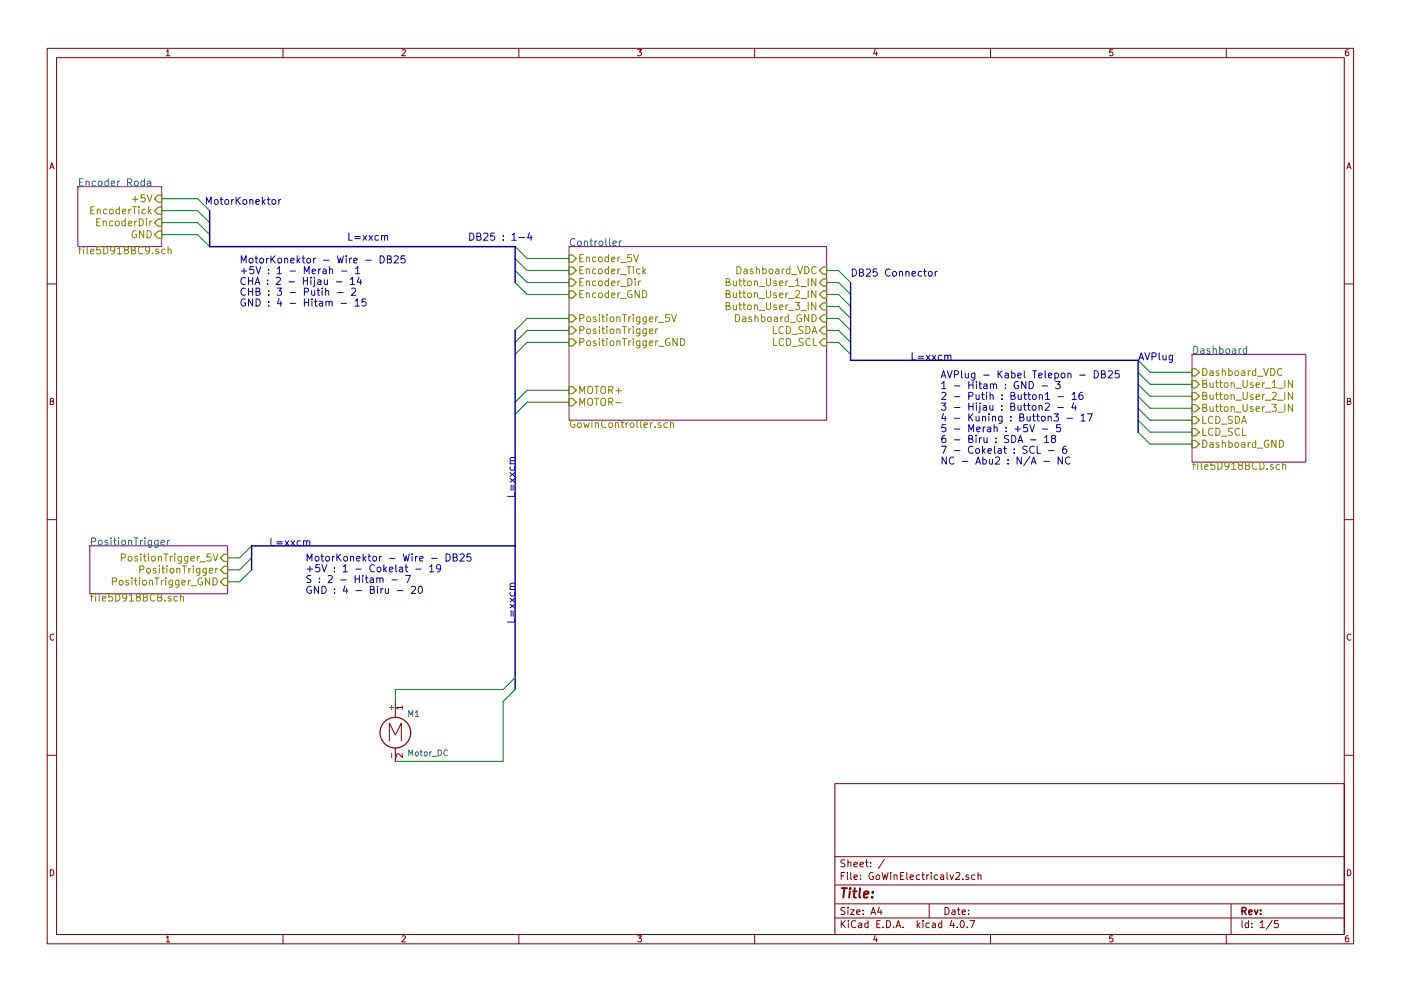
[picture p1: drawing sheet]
<svg xmlns="http://www.w3.org/2000/svg" width="297mm" height="210mm" viewBox="0 0 297 210" stroke-linecap="round" stroke-linejoin="round" font-family="sans-serif">
<g fill="none" stroke="#840000" stroke-width=".21">
<path d="M10 10.3h277v189.9h-277zM12 12.2h273v186.1h-273zM35.3 10.9l.3-.4v1.3M35.3 11.8h.7M60 10.3v1.9M85.2 10.6l.5-.1 .3 .4-.8 .9h.8M110 10.3v1.9M135.2 10.5h.8l-.4 .5 .3 .1 .1 .2-.1 .4-.2 .1-.5-.1M160 10.3v1.9M185.5 10.5l-.3 .9h.8M185.9 11v.8M210 10.3v1.9"/>
<path d="M235.9 10.5h-.6v.6h.6l.1 .5-.3 .2-.4-.1M260 10.3v1.9M285.9 10.5l-.4 .1-.2 .2-.1 .8 .3 .2 .4-.1 .1-.4-.1-.2-.4-.1-.3 .3M10.6 35.8l.4-1.3 .4 1.3M10.7 35.5h.6M285.6 35.8l.4-1.3 .4 1.3M285.7 35.5h.6M10 60.2h2M285 60.2h2M10.7 85.1h.5l.1-.5-.6-.1v1.3h.5l.2-.4-.3-.3M285.7 85.1h.5l.1-.5-.6-.1v1.3h.5l.2-.4-.3-.3M10 110.3h2"/>
<path d="M285 110.3h2M11.4 134.6a.58 .58 0 0 0-.8 .6 .58 .58 0 0 0 .8 .5M286.4 134.6a.58 .58 0 0 0-.8 .6 .58 .58 0 0 0 .8 .5M82.5 157.2v-3.8l1.3 2.6 1.3-2.6v3.8M83.8 148.8v3.4M83.8 158.7v2.8M85.3 150.1h-1.3l.4 .4M85.3 159.9v.8l-.9-.8-.4 .2 .1 .5M85.3 149.8v.7M10 160.2h2M177 166.3h108v32h-108zM285 160.2h2"/>
<path d="M10.7 184.5a.65 .65 0 0 1 .7 .7 .65 .65 0 0 1-.7 .6zM35.3 198.9l.3-.4v1.3M35.3 199.8h.7M60 198.3v1.9M85.2 198.6l.5-.1 .3 .4-.8 .9h.8M110 198.3v1.9M135.2 198.5h.8l-.4 .5 .3 .1 .1 .2-.1 .4-.2 .1-.5-.1M160 198.3v1.9M177 194.8h108M177 191.8h108M177 187.8h108M177 181.8h108"/>
<path d="M178.4 195.3v1.5M178.4 185.8h.5M178.6 196l.6 .8M179.1 185.1h-.7v1.5M179.1 192.6l-.5-.1-.3 .3 .1 .3 .7 .4v.4l-.2 .1-.6-.1M179.1 182.5l-.5-.1-.3 .3 .1 .3 .7 .4v.4l-.2 .1-.6-.1M179.2 195.3l-.8 .9M179.7 185.1v.2M179.7 185.6v1M179.8 192.5v.2M179.8 183.1l.2-.2 .4 .1v.9M179.8 182.4v1.5"/>
<path d="M179.8 193v1M179.9 195.3v.2M179.9 195.8v1M180.3 193h.8l-.8 1h.8M180.4 185.1v1.3l.2 .2M181.1 183.4l.7-.1-.1-.3-.4-.1-.2 .2v.7h.6M181.1 186.1l.7-.1-.1-.3-.4-.1-.2 .2 .1 .7h.5M181.4 195.5a.71 .71 0 0 0-1 .5 .71 .71 0 0 0 .8 .8l.2-.1M181.6 193.5l.7-.1v-.3l-.4-.1-.3 .2 .1 .7h.6M182.1 195.9h.6v.9M182.3 183.4l.8-.1-.1-.3-.4-.1-.3 .2 .1 .7h.6M182.4 186.5v.1"/>
<path d="M182.4 185.7v.1M182.7 196.2l-.7 .3 .2 .3 .5-.1M183 193.9v.1M183 193.1v.1M183.5 182.9h.6M183.7 182.4v1.3l.4 .2M184 195.9l-.4-.1-.3 .3 .1 .6 .2 .1 .4-.1M184 195.3v1.5M184.6 183.8v.1M184.6 183v.1M184.7 194l.4-1.5 .5 1.5M184.8 193.6h.7"/>
<path d="M185.1 185.2a.69 .69 0 0 0-.9 .7 .69 .69 0 0 0 1 .6v-.5h-.3M185.5 198.5l-.3 .9h.8M185.8 185.7l.2-.1 .4 .1 .1 .6-.1 .2-.4 .1-.2-.1zM185.9 199v.8M185.9 196h.5M186.4 192.5l-.3 1h.9M186.6 195.3h-.7v1.5h.7M186.8 193v1M187 185.1l.4 1.5 .3-1.1 .2 1.1 .4-1.5M187.2 196.7v.1M187.5 182.3l-1.3 2M188 195.3a.76 .76 0 0 1 .8 .8 .76 .76 0 0 1-.8 .7z"/>
<path d="M188.8 185.1v.2M188.8 185.6v1M189.5 196.7v.1M189.6 185.7l.2-.1 .3 .1 .1 .9M189.6 185.6v1M190 196.8l.4-1.5 .6 1.5M190.1 196.4h.7M190.9 185.8h.5M191.5 196.7v.1M191.6 185.1h-.7v1.5h.7M192.3 185.1v1.3l.2 .2M193 186.1l.7-.1-.1-.3-.4-.1-.2 .2v.7h.6"/>
<path d="M194.5 195.3v1.5M194.6 196.3l.4 .5M195 185.7l-.5-.1-.2 .3v.6l.2 .1 .5-.1M195 195.8l-.5 .6M195.4 185.6h.6M195.6 185.1v1.3l.4 .2M195.7 195.3v.2M195.7 195.8v1M196.5 185.6v1M196.9 185.6l-.4 .3M197 191.8v3M197 195.9l-.4-.1-.3 .3 .1 .6 .2 .1 .4-.1"/>
<path d="M197.4 185.1v.2M197.4 185.6v1M197.7 195.9h.6v.9M198.3 196.2l-.7 .3 .2 .3 .5-.1M198.8 185.7l-.5-.1-.2 .3v.6l.2 .1 .5-.1M199.4 185.7h.6l.1 .9M199.7 195.9l-.5-.1-.2 .3v.6l.2 .1 .5-.1M199.7 195.3v1.5M200.1 186l-.7 .3 .2 .3 .5-.1M200.4 192.5a.76 .76 0 0 1 .8 .8 .76 .76 0 0 1-.8 .7zM200.8 185.1v1.3l.2 .2M201.4 185.6l.4 1 .4-1"/>
<path d="M201.8 195.2l-.4 1.1h1M201.9 193.1h.5l.1 .9M202.2 195.8v1M202.5 193.4l-.7 .3 .2 .3 .5-.1M202.6 185.3l.6-.2 .3 .4-.9 1.1h.9M202.9 196.7v.1M203 193h.6M203.2 192.5v1.3l.4 .2M203.8 195.4l.1-.1a.8 .8 0 0 1 .6 .8 .8 .8 0 0 1-.6 .7 .97 .97 0 0 1-.1-1.4zM204 193.5l.7-.1-.1-.3-.4-.1-.2 .2 .1 .7h.5M204.1 186.5v.1M205.1 196.7v.1"/>
<path d="M205.4 193.9v.1M205.4 193.1v.1M205.4 185.7l-.4-.1-.2 .2 .1 .2 .5 .2v.3h-.6M205.6 195.3h1.1l-.7 1.5M206.7 185.7l-.4-.1-.3 .3 .1 .6 .2 .1 .4-.1M207.4 185.7l.2-.1 .3 .1 .1 .9M207.4 185.1v1.5M210 198.3v1.9M235.9 198.5h-.6v.7l.6-.1 .1 .5-.3 .2-.4-.1M260 198.3v1.9M261 191.8v6.5M263.3 195.3v1.5"/>
<path d="M264.7 195.9l-.4-.1-.3 .3 .1 .6 .2 .1 .4-.1M264.7 195.3v1.5M265.4 196.7v.1M265.4 195.9v.1M267.2 195.8l.4-.5v1.5M267.2 196.8h.8M269.7 195.2l-1.2 2M271 195.3h-.7l-.1 .7h.7l.1 .2v.5l-.2 .1-.6-.1M285.7 184.5a.65 .65 0 0 1 .7 .7 .65 .65 0 0 1-.7 .6zM285.9 198.5l-.4 .1-.2 .3-.1 .7 .3 .2 .4-.1 .1-.4-.1-.2-.4-.1-.3 .3"/>
</g>
<path d="M263.3 193.3l.8-.1 .1-.2-.1-.3-.2-.2h-.6v1.5M263.7 193.3l.5 .7M264.8 193.5l.7-.1-.1-.3-.4-.1-.2 .2v.7h.6M266 193l.3 1 .4-1M267.3 193.9v.1M267.3 193.1v.1" fill="none" stroke="#840000" stroke-width=".3"/>
<path d="M178.5 188.4h1.1M179 188.4l-.2 2M180.2 189.1l-.2 1.3M180.3 188.4l-.1 .2 .2-.1-.1-.1-.1 .2M180.9 189.1h.7M181.2 188.4l-.2 1.8 .1 .1 .4 .1M182.4 188.4l-.2 1.8 .2 .2M183.2 189.8l.9-.2v-.4l-.6-.1-.3 .3v.9h.7M184.9 190.3v.1M185.1 189.2l-.1 .2-.1-.1 .2-.1-.1 .2" fill="none" stroke="#840000" stroke-width=".41"/>
<path d="M16.5 39.6h17.8v12.7h-17.8zM120.6 52.3h54.7v36.8h-54.7zM252.7 75.2h24.2v22.8h-24.2zM19 115.8h29.3v10.2h-29.3z" fill="none" stroke="#840084" stroke-width=".21"/>
<g fill="none" stroke="#008484" stroke-width=".21">
<path d="M16.9 38.7h.5M17.6 37.9h-.7v1.5h.7M18.2 38.6l.1-.1a.36 .36 0 0 1 .6 .2v.7M18.2 38.4v1M20.3 38.5l-.5-.1-.3 .3 .2 .7h.6M21 38.5l.3-.1 .3 .3v.5l-.3 .2-.5-.2zM22.9 38.5l-.4-.1-.3 .3 .2 .7h.5M22.9 37.9v1.5M23.6 38.9l.7-.1-.1-.3-.4-.1-.2 .3v.7h.6M24.9 38.4v1M25.4 38.4l-.5 .3M27.1 38.7h.7l.1-.3v-.3l-.3-.2h-.5v1.5"/>
<path d="M27.4 38.7l.5 .7M28.7 38.5l.3-.1 .3 .3v.5l-.3 .2-.5-.2zM30.6 38.5l-.4-.1-.3 .3 .1 .7h.6M30.6 37.9v1.5M31.3 38.5h.6l.1 .9M32 38.8l-.7 .1a.3 .3 0 0 0 .2 .5h.5M121.9 50.8a.72 .72 0 0 0-1 .5 .72 .72 0 0 0 .7 .8l.3-.1M122.5 51.3l.3-.2 .4 .2 .1 .6-.2 .2h-.3l-.3-.1zM123.9 51.3l.1-.1a.36 .36 0 0 1 .6 .2v.7M123.9 51.1v1M125.1 51.1h.6M125.3 50.6v1.3l.4 .2"/>
<path d="M126.1 51.1v1M126.6 51.1l-.5 .3M127.1 51.3l.2-.2 .4 .2 .1 .6-.1 .2h-.4l-.2-.1zM128.4 50.6v1.3l.3 .2M129.2 50.6v1.3l.3 .2M129.9 51.6l.8-.1-.1-.3-.4-.1-.3 .3 .1 .7h.6M131.3 51.1v1M131.7 51.1l-.4 .3M253.1 73.5a.77 .77 0 0 1 .9 .7 .77 .77 0 0 1-.9 .8zM254.6 74.1h.6l.1 .9M255.3 74.3l-.7 .2a.3 .3 0 0 0 .2 .5l.5-.1M256.5 74.1l-.4-.1-.2 .2 .1 .2 .5 .2v.3h-.6"/>
<path d="M257.2 74.1h.1a.36 .36 0 0 1 .6 .1v.8M257.2 73.5v1.5M258.6 74.1l.4-.1 .3 .3-.1 .6h-.6M258.6 73.5v1.5M260 74.1l.2-.1 .4 .1 .1 .6-.1 .2-.4 .1-.2-.2zM261.3 74.1h.6l.1 .9M262 74.3l-.7 .2a.3 .3 0 0 0 .2 .5l.5-.1M262.7 74v1M263.1 74l-.4 .3M264.3 74.1l-.4-.1-.3 .3 .1 .6h.6M264.3 73.5v1.5M19.4 114.9h.7l.2-.3-.1-.3-.2-.2h-.6v1.5"/>
<path d="M20.9 114.8l.3-.2 .4 .2 .1 .6-.2 .2h-.3l-.3-.1zM22.8 114.7l-.3-.1-.3 .3 .1 .2 .5 .1v.4h-.6M23.5 114.1v.2M23.5 114.6v1M24.1 114.6h.6M24.3 114.1v1.3l.4 .2M25.1 114.1v.2M25.1 114.6v1M25.9 114.8l.2-.2 .4 .2 .1 .6-.1 .2h-.4l-.2-.1zM27.3 114.8v-.1a.36 .36 0 0 1 .6 .2v.7M27.3 114.6v1M28.4 114.1h.9"/>
<path d="M28.9 114.1v1.5M29.8 114.6v1M30.2 114.6l-.4 .3M30.7 114.1v.2M30.7 114.6v1M32.1 114.6v1.3l-.2 .2h-.4M32.1 114.7l-.4-.1-.3 .3 .1 .7h.6M33.5 114.6v1.3l-.3 .2h-.4M33.5 114.7l-.4-.1-.3 .3 .1 .7h.6M34.1 115.1l.8-.1-.1-.3-.4-.1-.3 .3 .1 .7h.6M35.5 114.6v1M35.9 114.6l-.4 .3"/>
<path d="M82.5 150.1h1M83 149.6v1M83 159.8v1M86.7 152v-1.2l.4 .9 .4-.9v1.2M88.1 151.1l.3-.3v1.2M88.1 152h.7M88.1 159.6l.2-.1 .3 .1 .1 .5-.1 .2-.3 .1-.2-.2zM89.1 159.5h.5M89.3 159.1v1.1l.3 .2M90 159.6l.2-.1 .3 .1 .1 .5-.1 .2-.3 .1-.2-.2zM91.1 159.5v.9M91.5 159.5l-.4 .3"/>
<path d="M92.9 159.1a.64 .64 0 0 1 .7 .6 .64 .64 0 0 1-.7 .7zM94.9 159.2a.56 .56 0 0 0-.8 .5 .56 .56 0 0 0 .8 .5M86.7 160.4v-1.3l.4 .9 .4-.9v1.3M91.6 160.5h1"/>
</g>
<g fill="none" stroke="#848400" stroke-width=".21">
<path d="M16.7 52.9h.5M17.2 52.3l-.3 .3v1.3M17.7 52.3v.2M17.7 52.9v1M18.5 52.3v1.4l.2 .2M19.2 53.4l.7-.2-.1-.3h-.4l-.2 .2 .1 .7h.5M19.3 44.6h.5M20 43.9h-.7v1.5h.7M20.5 47.1h.5M20.6 44.5l.1-.1a.36 .36 0 0 1 .6 .2v.8M20.6 44.4v1M21.2 46.4h-.7v1.5h.7"/>
<path d="M21.3 52.3h-.8v.8l.2-.2 .5 .1 .2 .6-.3 .3-.6-.2M21.9 47.1v-.1a.36 .36 0 0 1 .6 .1v.8M21.9 46.9v1M22 52.3a.77 .77 0 0 1 .9 .8 .77 .77 0 0 1-.9 .8zM22.7 44.4h-.5l-.3 .3 .2 .6h.6M23.4 44.4h.3l.3 .3v.4l-.3 .3-.5-.3zM23.9 47l-.4-.1-.3 .3 .1 .6h.6M24.3 53l-.3 .3h-.3l-.3-.3 .1-.5 .5-.2a.96 .96 0 0 1-.1 1.6h-.3M24.6 47l.4-.1 .3 .3v.4l-.3 .3-.5-.3zM24.9 52.8l.4-.5v1.6M24.9 53.9h.9M25.3 44.4h-.4l-.3 .3 .1 .6h.6"/>
<path d="M25.3 43.9v1.5M26 44.9l.7-.2-.1-.3h-.4l-.2 .2v.7h.6M26.6 47l-.5-.1-.3 .3 .2 .6h.6M26.6 46.4v1.5M26.6 53l-.3-.3 .1-.2 .2-.2 .5 .1 .1 .2v.3l-.7 .2-.2 .2v.3l.3 .3h.3l.3-.3v-.3l-.3-.3M27.2 47.4l.7-.1v-.3l-.5-.1-.2 .2 .1 .7h.6M27.3 44.4v1M27.8 44.4l-.5 .3M27.9 53.1l.6-.1 .2-.2-.1-.3-.7-.2v1.6h.5l.3-.2 .1-.3-.4-.3M28.1 43.9h.8M28.1 42.3h1.2M28.5 43.9v1.5"/>
<path d="M28.6 46.9v1M28.7 41.7v1.1M28.9 49a.71 .71 0 0 0-.9 .7 .71 .71 0 0 0 .9 .7l.1-.6h-.3M29 46.9l-.4 .3M29.4 43.9v.1M29.4 44.4v1M29.5 46.4a.77 .77 0 0 1 .9 .8 .77 .77 0 0 1-.9 .7zM30.3 52.5a.72 .72 0 0 0-1 .5 .72 .72 0 0 0 .7 .9l.3-.2M30.5 48.9v1.6l-.9-1.6v1.6M30.7 41.3h-.7l-.1 .8 .2-.2 .5 .1 .2 .6-.3 .2-.6-.1M30.8 44.4h-.4l-.3 .3 .2 .6h.5M31 46.4v.2"/>
<path d="M31 46.9v1M31.2 48.9a.77 .77 0 0 1 .9 .8 .77 .77 0 0 1-.9 .8zM31.2 41.3l.5 1.5 .5-1.5M31.5 43.9v1.5M31.6 44.8l.5 .6M31.7 53l-.3 .3h-.3l-.3-.3 .1-.5 .5-.2a.96 .96 0 0 1-.1 1.6h-.3M31.8 46.9v1M32.1 44.4l-.6 .6M32.2 46.9l-.4 .3M32.4 53.7v.2M33.6 52.9h-.4l-.2 .2 .1 .2 .5 .1v.4h-.6M35 52.9h-.4l-.3 .3 .1 .6h.6"/>
<path d="M35.6 53l.1-.1a.36 .36 0 0 1 .6 .2v.8M35.6 52.3v1.6M122.9 57.3h.5M122.9 59.8h.5M122.9 54.8h.5M123.7 56.6h-.8v1.5h.8M123.7 59.1h-.8v1.5h.8M123.7 54h-.8v1.5h.8M124.3 57.2l.1-.1a.36 .36 0 0 1 .6 .2v.8M124.3 59.8l.1-.1a.36 .36 0 0 1 .6 .1v.8M124.3 54.7l.1-.1a.36 .36 0 0 1 .6 .2v.7M124.3 54.5v1"/>
<path d="M124.3 57.1v1M124.3 59.6v1M126.3 57.1h-.4l-.3 .3 .2 .6h.5M126.3 59.7l-.4-.1-.3 .3 .2 .6h.5M126.3 54.6l-.4-.1-.3 .3 .2 .7h.5M127 57.2l.2-.1 .4 .1 .1 .6-.1 .2-.4 .1-.2-.2zM127 54.7l.2-.2 .4 .2 .1 .6-.1 .2h-.4l-.2-.1zM127.1 59.7l.3-.1 .3 .3v.4l-.3 .3-.5-.3zM129 57.1h-.4l-.3 .3 .1 .6h.6M129 59.7l-.4-.1-.3 .3 .1 .6h.6M129 54.6l-.4-.1-.3 .3 .1 .7h.6M129 54v1.5"/>
<path d="M129 56.6v1.5M129 59.1v1.5M129.6 57.6l.8-.2-.1-.3h-.4l-.3 .2 .1 .7h.6M129.6 55l.8-.1-.1-.3-.4-.1-.3 .3 .1 .7h.6M131 54.5v1M131 57.1v1M131 59.6v1M131.4 57.1l-.4 .3M131.4 59.6l-.4 .3M131.4 54.5l-.4 .3M131.6 58.2h1.2M131.6 55.7h1.2"/>
<path d="M132.9 56.6h.9M133.1 59.1a.77 .77 0 0 1 .9 .8 .77 .77 0 0 1-.9 .7zM133.3 56.6v1.5M133.9 54h-.8l-.1 .8 .3-.2 .5 .1 .1 .6-.3 .2-.6-.1M134.3 56.6v.1M134.3 57.1v1M134.4 54l.5 1.5 .5-1.5M134.6 59.1v.2M134.6 59.6v1M135.4 59.6v1M135.7 57.1h-.4l-.3 .3 .1 .6h.6M135.8 59.6l-.4 .3"/>
<path d="M136.3 56.6v1.5M136.5 57.5l.4 .6M136.9 57.1l-.6 .6M153.9 59.8h.7l.2-.3-.1-.2-.8-.2v1.5h.6l.3-.3v-.2l-.3-.3M155.5 59.6v.9l.4 .1 .2-.1M156.1 59.6v1M156.2 56.6a.77 .77 0 0 1 .9 .7 .77 .77 0 0 1-.9 .8zM156.6 59.6h.6M156.8 59.1v1.3l.4 .2M157.5 59.6h.6M157.7 59.1v1.3l.4 .2M157.8 57.1h.5l.1 1"/>
<path d="M158.4 57.4l-.6 .2a.3 .3 0 0 0 .1 .5l.5-.1M158.6 59.7l.4-.1 .3 .3v.4l-.3 .3-.5-.3zM159.6 57.1h-.3l-.2 .2v.2l.5 .2v.3h-.5M159.9 59.8l.1-.1a.36 .36 0 0 1 .6 .1v.8M159.9 59.6v1M160.4 57.2l.1-.1a.36 .36 0 0 1 .5 .2v.8M160.4 56.6v1.5M161.7 57.1h.5l.3 .3-.2 .6h-.6M161.7 56.6v1.5M162.5 59.1v1.2l.3 .3h.3l.3-.3v-1.2M163.1 57.2l.2-.1 .5 .1 .1 .6-.2 .2-.4 .1-.2-.2zM164.5 57.1h.6l.1 1"/>
<path d="M164.6 59.7l-.4-.1-.2 .2 .1 .2 .5 .2v.3h-.6M165.2 57.4l-.7 .2a.3 .3 0 0 0 .1 .5l.6-.1M165.9 57.1v1M166.3 57.1l-.4 .3M166.6 59.6v1M167.1 59.6l-.5 .3M167.5 57.1h-.5l-.3 .3 .2 .6h.6M167.5 56.6v1.5M167.8 58.2h1.2M168.7 59.5l.4-.4v1.5M169.1 56.6l.5 1.5 .6-1.5M170.6 56.6a.77 .77 0 0 1 .9 .7 .77 .77 0 0 1-.9 .8z"/>
<path d="M171.3 59.1v1.5M173 59.1v1.5l-.9-1.5v1.5M173.1 56.7a.72 .72 0 0 0-1.1 .5 .72 .72 0 0 0 .7 .9l.4-.2M122.9 70.1l.8-.1 .1-.2-.1-.4-.2-.1h-.6v1.5M122.9 67.5h.8l.1-.3-.1-.3-.2-.2h-.6v1.5M122.9 72.6l.8-.1 .1-.2-.1-.3-.2-.2h-.6v1.5M122.9 62.4h.5M123.7 61.6h-.8v1.6h.8M124.3 62.3l.1-.1a.36 .36 0 0 1 .6 .2v.8M124.3 62.1v1.1M124.5 67.4l.2-.2 .4 .2 .1 .6-.2 .2h-.3l-.2-.1zM124.5 72.5l.2-.2 .4 .2 .1 .5-.2 .2-.3 .1-.2-.1z"/>
<path d="M124.5 69.8h.4l.3 .3v.4l-.3 .3-.5-.3zM126.3 69.8h-.3l-.2 .2v.2l.5 .2v.3h-.5M126.3 62.2l-.4-.1-.3 .4 .2 .6h.5M126.3 67.3l-.3-.1-.2 .3v.2l.5 .1v.4h-.5M126.3 72.4l-.3-.1-.2 .2v.2l.5 .2v.3h-.5M127 62.3l.2-.2 .4 .2 .1 .6-.1 .2-.4 .1-.2-.2zM127.1 69.3v.1M127.1 66.7v.2M127.1 71.8v.2M127.1 67.2v1M127.1 69.8v1M127.1 72.3v1"/>
<path d="M127.6 69.8h.6M127.6 67.2h.6M127.6 72.3h.6M127.8 69.3v1.3l.4 .2M127.8 66.7v1.3l.4 .2M127.8 71.8v1.3l.4 .2M128.7 69.3v.1M128.7 66.7v.2M128.7 71.8v.2M128.7 67.2v1M128.7 69.8v1M128.7 72.3v1"/>
<path d="M129 62.2l-.4-.1-.3 .4 .1 .6h.6M129 61.6v1.6M129.4 69.9l.2-.1 .5 .1v.6l-.1 .2-.4 .1-.2-.2zM129.4 67.4l.2-.2 .5 .2v.6l-.1 .2h-.4l-.2-.1zM129.4 72.5l.2-.2 .5 .2v.5l-.1 .2-.4 .1-.2-.1zM129.6 60.1l.8-.1-.1-.3-.4-.1-.3 .2 .1 .7h.6M129.6 62.7l.8-.2-.1-.3-.4-.1-.3 .3 .1 .7h.6M130.8 69.9l.1-.1a.36 .36 0 0 1 .5 .2v.8M130.8 67.4l.1-.1a.36 .36 0 0 1 .5 .2v.7M130.8 72.5l.1-.1a.36 .36 0 0 1 .5 .1v.8M130.8 67.2v1M130.8 69.8v1"/>
<path d="M130.8 72.3v1M131 62.1v1.1M131.4 62.1l-.4 .4M131.6 60.8h1.2M131.6 63.3h1.2M132 69.3h.8M132 66.7h.8M132 71.8h.8M132.4 66.7v1.5M132.4 69.3v1.5M132.4 71.8v1.5M133.3 67.2v1"/>
<path d="M133.3 69.8v1M133.3 72.3v1M133.8 69.8l-.5 .3M133.8 67.2l-.5 .3M133.8 72.3l-.5 .3M133.9 61.7a.71 .71 0 0 0-.9 .7 .71 .71 0 0 0 .9 .7l.1-.6h-.3M134.3 69.3v.1M134.3 66.7v.2M134.3 71.8v.2M134.3 67.2v1M134.3 69.8v1M134.3 72.3v1"/>
<path d="M135.5 61.6v1.6l-.9-1.6v1.6M135.7 69.8v1.2l-.3 .3-.4-.1M135.7 69.8h-.5l-.3 .3 .2 .6h.6M135.7 67.2v1.3l-.3 .3-.4-.1M135.7 67.3l-.5-.1-.3 .3 .2 .7h.6M135.7 72.3v1.3l-.3 .2h-.4M135.7 72.4l-.5-.1-.3 .3 .2 .6h.6M136.2 61.6a.77 .77 0 0 1 .9 .8 .77 .77 0 0 1-.9 .8zM137 69.8v1.2l-.2 .3-.4-.1M137 69.8h-.4l-.3 .3 .1 .6h.6M137 67.2v1.3l-.2 .3-.4-.1M137 67.3l-.4-.1-.3 .3 .1 .7h.6"/>
<path d="M137 72.3v1.3l-.2 .2h-.4M137 72.4l-.4-.1-.3 .3 .1 .6h.6M137.7 70.3l.7-.2-.1-.3h-.4l-.2 .2v.7h.6M137.7 67.7l.7-.1-.1-.3-.4-.1-.2 .3v.7h.6M137.7 72.8l.7-.1-.1-.3-.4-.1-.2 .2v.7h.6M139 67.2v1M139 69.8v1M139 72.3v1M139.5 69.8l-.5 .3M139.5 67.2l-.5 .3M139.5 72.3l-.5 .3M139.6 68.4h1.2"/>
<path d="M139.6 73.5h1.2M141.9 66.7h-.8v.8l.2-.2 .5 .1 .2 .6-.3 .2-.6-.1M142 71.9a.71 .71 0 0 0-.9 .7 .71 .71 0 0 0 .9 .6v-.5h-.3M142.4 66.7l.5 1.5 .5-1.5M143.6 71.8v1.5l-.9-1.5v1.5M144.3 71.8a.77 .77 0 0 1 .9 .8 .77 .77 0 0 1-.9 .7zM153.9 62.4l.7-.1 .2-.2-.1-.3-.8-.2v1.6h.6l.3-.2v-.3l-.3-.3M153.9 64.9l.7-.1 .2-.2-.1-.3-.8-.1v1.5h.6l.3-.1v-.4l-.3-.3M155.5 62.1v1l.4 .1 .2-.2M155.5 64.7v.9l.4 .1 .2-.1M155.9 66.7a.77 .77 0 0 1 .9 .8 .77 .77 0 0 1-.9 .7zM156.1 62.1v1.1"/>
<path d="M156.1 64.7v1M156.6 62.1h.6M156.6 64.7h.6M156.8 61.6v1.4l.4 .2M156.8 64.2v1.3l.4 .2M157.5 67.3h.5l.1 .9M157.5 62.1h.6M157.5 64.7h.6M157.7 61.6v1.4l.4 .2M157.7 64.2v1.3l.4 .2M158.1 67.6l-.6 .1a.3 .3 0 0 0 .1 .5h.5M158.6 62.2l.4-.1 .3 .4v.4l-.3 .3-.5-.3z"/>
<path d="M158.6 64.8l.4-.1 .3 .3v.4l-.3 .3-.5-.3zM159.3 67.3l-.3-.1-.3 .3 .1 .2 .5 .1v.4h-.6M159.9 62.3l.1-.1a.36 .36 0 0 1 .6 .2v.8M159.9 64.8h.1a.36 .36 0 0 1 .6 .1v.8M159.9 62.1v1.1M159.9 64.7v1M160.1 67.4v-.1a.36 .36 0 0 1 .6 .2v.7M160.1 66.7v1.5M161 60.8h1.1M161 63.3h1.1M161 65.9h1.1M161.4 67.3l.5-.1 .3 .3-.2 .7h-.6"/>
<path d="M161.4 66.7v1.5M162.5 61.6v1.3l.3 .3h.3l.3-.3v-1.3M162.5 64.2v1.2l.3 .3h.3l.3-.3v-1.2M162.8 67.4l.2-.2 .5 .2 .1 .6-.2 .2h-.4l-.2-.1zM164 69.3v1.5h.7M164 71.8v1.5h.7M164.2 67.3h.6v.9M164.6 62.2l-.4-.1-.2 .3 .1 .2 .5 .1v.4h-.6M164.6 64.8l-.4-.1-.2 .2 .1 .2 .5 .2v.3h-.6M164.8 67.6l-.6 .1a.3 .3 0 0 0 .1 .5h.5M165.3 60.1l.7-.1-.1-.3-.4-.1-.2 .2v.7h.6M165.3 62.7l.7-.2-.1-.3-.4-.1-.2 .3v.7h.6"/>
<path d="M165.3 65.2l.7-.2-.1-.2-.4-.1-.2 .2v.7h.6M165.6 67.2v1M166 67.2l-.4 .3M166.1 69.4a.72 .72 0 0 0-1 .5 .72 .72 0 0 0 .7 .9l.3-.2M166.1 72a.72 .72 0 0 0-1 .4 .72 .72 0 0 0 .7 .9l.3-.1M166.6 62.1v1.1M166.6 64.7v1M166.7 69.3a.77 .77 0 0 1 .9 .7 .77 .77 0 0 1-.9 .8zM166.8 71.8a.77 .77 0 0 1 .9 .8 .77 .77 0 0 1-.9 .7zM167.1 62.1l-.5 .4M167.1 64.7l-.5 .3M167.2 67.3l-.5-.1-.3 .3 .2 .7h.6"/>
<path d="M167.2 66.7v1.5M167.2 60.8h1.2M167.2 63.3h1.2M167.2 65.9h1.2M167.5 68.4h1.2M167.9 70.9h1.2M167.9 73.5h1.2M168.6 64.2h.9l-.5 .6 .5 .2v.6l-.3 .1-.6-.1M168.7 61.8l.5-.2 .3 .5-.9 1.1h.9M168.7 60.6h.8M169.8 60.8h1.2M169.8 63.3h1.2"/>
<path d="M169.8 65.9h1.2M169.8 66.8a.71 .71 0 0 0-.8 .7 .71 .71 0 0 0 .8 .7l.1-.6h-.3M170.2 69.3h-.6l-.3 .3 .2 .3 .7 .3v.4l-.3 .2-.6-.1M170.3 71.9l-.6-.1-.3 .3 .1 .4 .7 .2v.5l-.2 .1-.6-.1M170.9 69.3a.77 .77 0 0 1 .9 .7 .77 .77 0 0 1-.9 .8zM171.3 61.6v1.6M171.3 64.2v1.5M171.4 66.7v1.5l-.8-1.5v1.5M171.8 72a.72 .72 0 0 0-1 .4 .72 .72 0 0 0 .7 .9l.3-.1M172.2 66.7a.77 .77 0 0 1 .9 .8 .77 .77 0 0 1-.9 .7zM172.2 70.8l.5-1.5 .5 1.5M172.3 70.4h.8"/>
<path d="M172.4 71.8v1.5h.8M173 61.6v1.6l-.9-1.6v1.6M173 64.2v1.5l-.9-1.5v1.5M255 78.2a.77 .77 0 0 1 .9 .7 .77 .77 0 0 1-.9 .8zM256.5 78.7h.6l.1 1M257.2 79l-.7 .2a.3 .3 0 0 0 .2 .5l.5-.1M258.4 78.7h-.3l-.3 .2 .1 .2 .5 .1v.4h-.6M259.2 78.8v-.1a.36 .36 0 0 1 .6 .2v.8M259.2 78.2v1.5M260.5 78.7h.5l.3 .3-.2 .6h-.6M260.5 78.2v1.5M262 78.7h.3l.3 .3v.4l-.3 .3-.5-.3z"/>
<path d="M263.3 78.7h.6v1M263.9 79l-.6 .2a.3 .3 0 0 0 .1 .5l.5-.1M264.6 78.7v1M265.1 78.7l-.5 .3M266.2 78.7h-.4l-.3 .3 .2 .6h.5M266.2 78.2v1.5M266.6 79.8h1.2M267.9 78.2l.5 1.5 .5-1.5M269.4 78.2a.77 .77 0 0 1 .9 .7 .77 .77 0 0 1-.9 .8zM271.8 78.3a.72 .72 0 0 0-1 .5 .72 .72 0 0 0 .7 .9l.3-.2M121.8 89.2a.71 .71 0 0 0-.9 .7 .71 .71 0 0 0 .9 .7l.1-.6h-.3M122.5 89.8l.3-.1 .4 .1 .1 .6-.2 .2-.3 .1-.3-.2z"/>
<path d="M122.9 83.5v-1.5l.5 1.1 .6-1.1v1.5M122.9 86v-1.5l.5 1.1 .6-1.1v1.5M123.8 89.7l.3 1 .2-.7 .3 .7 .3-1M124.7 82.2a.5 .5 0 0 1 .6-.2 .5 .5 0 0 1 .3 .5v.8l-.3 .2a.53 .53 0 0 1-.7-.5zM124.7 84.7a.5 .5 0 0 1 .6-.2 .5 .5 0 0 1 .3 .5v.8l-.3 .2a.53 .53 0 0 1-.7-.5zM125.5 89.2v.1M125.5 89.7v1M126.1 82h.8M126.1 84.5h.8M126.2 89.8h.1a.36 .36 0 0 1 .6 .1v.8M126.2 89.7v1M126.5 82v1.5"/>
<path d="M126.5 84.5v1.5M127.5 82.2a.5 .5 0 0 1 .5-.2 .5 .5 0 0 1 .4 .5l-.1 .8-.3 .2a.53 .53 0 0 1-.6-.5zM127.5 84.7a.5 .5 0 0 1 .5-.2 .5 .5 0 0 1 .4 .5l-.1 .8-.3 .2a.53 .53 0 0 1-.6-.5zM128.5 89.3a.72 .72 0 0 0-1 .5 .72 .72 0 0 0 .7 .9l.3-.2M129.1 82.8l.7-.1 .1-.2v-.4l-.3-.1h-.5v1.5M129.1 85.3l.7-.1 .1-.2v-.3l-.3-.2h-.5v1.5M129.1 89.8l.3-.1 .4 .1 .1 .6-.2 .2-.3 .1-.3-.2zM129.4 82.8l.5 .7M129.4 85.3l.5 .7M130.5 89.8h.1a.36 .36 0 0 1 .6 .1v.8M130.5 89.7v1M130.6 82.9h1.1"/>
<path d="M130.6 85.4h1.1M131.2 82.3v1.2M131.7 89.7h.6M131.9 89.2v1.3l.4 .2M132.7 89.7v1M133.2 89.7l-.5 .3M133.7 89.8l.2-.1 .4 .1 .1 .6-.1 .2-.4 .1-.2-.2zM135.1 89.2v1.3l.2 .2M135.8 89.2v1.3l.3 .2M136.6 90.2l.7-.2-.1-.2-.4-.1-.2 .2v.7h.6M137.9 89.7v1M138.4 89.7l-.5 .3"/>
<path d="M138.9 90.5v.2M140.1 89.8l-.3-.1-.3 .2 .1 .2 .5 .2v.3h-.6M141.5 89.8l-.4-.1-.3 .3 .1 .6h.6M142.1 89.8h.1a.36 .36 0 0 1 .6 .1v.8M142.1 89.2v1.5M252.9 98.6h.6M253.5 98.1l-.4 .2v1.3M253.9 98.1v.1M253.9 98.6v1M254.7 98.1v1.3l.2 .2M255 81.4h.7l.1-.3v-.3l-.8-.1v1.5h.6l.2-.1 .1-.4-.4-.3M255 84l.7-.1 .1-.2v-.3l-.8-.2v1.6h.6l.2-.2 .1-.4-.4-.2"/>
<path d="M255 86.5l.7-.1 .1-.2v-.3l-.8-.1v1.5h.6l.2-.2 .1-.3-.4-.3M255 88.3v1.5h.8M255 90.9v1.5h.8M255 93.4a.77 .77 0 0 1 .9 .8 .77 .77 0 0 1-.9 .7zM255.4 99.1l.7-.2v-.3h-.5l-.2 .2 .1 .7h.6M256.5 81.2l.1 .9 .4 .1 .2-.1M256.5 83.7l.1 1 .4 .1 .2-.2M256.5 86.3l.1 .9 .4 .1 .2-.2M256.5 94h.6l.1 .9M257.1 88.5a.72 .72 0 0 0-1 .5 .72 .72 0 0 0 .7 .8l.3-.1M257.1 91a.72 .72 0 0 0-1 .5 .72 .72 0 0 0 .7 .9l.3-.2M257.2 94.3l-.7 .1a.3 .3 0 0 0 .2 .5l.5-.1"/>
<path d="M257.2 81.2v1M257.2 83.7v1.1M257.2 86.3v1M257.5 98.1h-.7l-.1 .7 .2-.2 .5 .1 .2 .6-.3 .3-.6-.2M257.7 81.2h.6M257.7 83.7h.6M257.7 86.3h.6M257.8 88.3a.77 .77 0 0 1 .9 .8 .77 .77 0 0 1-.9 .7zM257.8 90.9a.77 .77 0 0 1 .9 .7 .77 .77 0 0 1-.9 .8zM257.9 80.7v1.3l.4 .2M257.9 83.2v1.4l.4 .2M257.9 85.8v1.3l.4 .2"/>
<path d="M258.2 98.1a.77 .77 0 0 1 .9 .7 .77 .77 0 0 1-.9 .8zM258.4 94l-.3-.1-.3 .2 .1 .2 .5 .2v.3h-.6M258.6 81.2h.6M258.6 83.7h.6M258.6 86.3h.6M258.8 80.7v1.3l.4 .2M258.8 83.2v1.4l.4 .2M258.8 85.8v1.3l.4 .2M259 90h1.1M259 92.5h1.1M259.2 94.1v-.1a.36 .36 0 0 1 .6 .1v.8M259.2 93.4v1.5"/>
<path d="M259.6 81.4l.3-.2 .4 .2 .1 .5-.2 .2-.3 .1-.3-.1zM259.6 83.9l.3-.2 .4 .2 .1 .6-.2 .2-.3 .1-.3-.2zM259.6 86.4l.3-.1 .4 .1 .1 .6-.2 .2-.3 .1-.3-.2zM260.5 94l.5-.1 .3 .3-.2 .6h-.6M260.5 93.4v1.5M260.6 98.7l-.4 .3h-.2l-.3-.3v-.5l.5-.1a.96 .96 0 0 1-.1 1.5h-.3M261 81.4l.1-.1a.36 .36 0 0 1 .6 .1v.8M261 83.9l.1-.1a.36 .36 0 0 1 .6 .2v.8M261 86.4h.1a.36 .36 0 0 1 .6 .1v.8M261 81.2v1M261 83.7v1.1M261 86.3v1"/>
<path d="M261.1 98.5l.5-.4v1.5M261.1 99.6h.9M261.3 88.4l-.6-.1-.3 .3 .2 .4 .6 .2v.5l-.2 .1h-.6M261.3 90.9h-.6l-.3 .3 .2 .3 .6 .3v.4l-.2 .2-.6-.1M261.9 94.1l.2-.2 .5 .2v.5l-.1 .2-.4 .1-.2-.1zM261.9 88.3a.77 .77 0 0 1 .9 .8 .77 .77 0 0 1-.9 .7zM262 82.4h1.2M262 84.9h1.2M262 87.4h1.2M262.8 91a.72 .72 0 0 0-1 .5 .72 .72 0 0 0 .7 .9l.3-.2M262.9 98.7l-.3-.3v-.2l.3-.1h.4l.1 .3v.2l-.7 .2-.1 .2v.3l.3 .3h.2l.3-.3v-.3l-.3-.3M263.2 89.8l.6-1.5 .5 1.5"/>
<path d="M263.3 94h.6v.9M263.4 89.4h.7M263.4 90.9v1.5h.8M263.6 80.7v1.2l.3 .3h.2l.3-.3v-1.2M263.6 83.2v1.3l.3 .3h.2l.3-.3v-1.3M263.6 85.8v1.2l.3 .3h.2l.3-.3v-1.2M263.9 94.3l-.6 .1a.3 .3 0 0 0 .1 .5l.5-.1M264.1 98.8l.6-.1 .2-.2-.1-.3-.7-.1v1.5h.6l.3-.3v-.2l-.4-.3M264.6 93.9v1M265.1 93.9l-.5 .3M265.7 81.3l-.4-.1-.2 .2 .1 .2 .5 .2v.3h-.6M265.7 83.8l-.4-.1-.2 .3 .1 .2 .5 .1v.4h-.6"/>
<path d="M265.7 86.4l-.4-.1-.2 .2 .1 .2 .5 .2v.3h-.6M266.2 94l-.4-.1-.3 .3 .2 .6h.5M266.2 93.4v1.5M266.3 81.7l.8-.1-.1-.3-.5-.1-.2 .2 .1 .7h.6M266.3 84.2l.8-.1-.1-.3-.5-.1-.2 .3 .1 .7h.6M266.3 86.8l.8-.2-.1-.2-.5-.1-.2 .2 .1 .7h.6M266.5 98.2a.72 .72 0 0 0-1 .5 .72 .72 0 0 0 .7 .9l.3-.2M266.6 95.1h1.2M267.1 98.1a.77 .77 0 0 1 .9 .7 .77 .77 0 0 1-.9 .8zM267.7 81.2v1M267.7 83.7v1.1M267.7 86.3v1"/>
<path d="M268.1 81.2l-.4 .3M268.1 83.7l-.4 .3M268.1 86.3l-.4 .3M268.3 82.4h1.1M268.3 84.9h1.1M268.3 87.4h1.1M268.7 99.4v.2M268.9 93.5a.71 .71 0 0 0-.9 .7 .71 .71 0 0 0 .9 .6l.1-.5h-.3M269.7 85.8h.9l-.5 .6 .5 .2-.1 .5-.2 .2-.6-.2M269.7 81.1l.5-.4v1.5M269.7 83.4l.6-.2 .3 .5-.9 1.1h.9M269.7 82.2h.9"/>
<path d="M269.9 98.6h-.4l-.2 .2 .1 .2 .5 .2v.3h-.6M270.5 93.4v1.5l-.9-1.5v1.5M270.9 82.4h1.2M270.9 84.9h1.2M270.9 87.4h1.2M271.2 93.4a.77 .77 0 0 1 .9 .8 .77 .77 0 0 1-.9 .7zM271.3 98.6h-.4l-.3 .3 .1 .6h.6M271.9 98.7l.1-.1a.36 .36 0 0 1 .6 .2v.8M271.9 98.1v1.5M272.4 80.7v1.5M272.4 83.2v1.6M272.4 85.8v1.5"/>
<path d="M274 80.7v1.5l-.8-1.5v1.5M274 83.2v1.6l-.8-1.6v1.6M274 85.8v1.5l-.8-1.5v1.5M25.7 118.3h.8l.1-.3-.1-.3-.2-.2h-.6v1.5M27.3 118.2l.2-.2 .4 .2 .1 .6-.2 .2h-.3l-.2-.1zM29.1 118.1l-.3-.1-.3 .3 .1 .2 .5 .1v.4h-.6M29.9 117.5v.2M29.9 118v1M30.4 118h.6M30.6 117.5v1.3l.4 .2M31.5 117.5v.2M31.5 118v1"/>
<path d="M32.2 118.2l.2-.2 .5 .2v.6l-.1 .2h-.4l-.2-.1zM33.6 118.2l.1-.1a.36 .36 0 0 1 .5 .2v.7M33.6 118v1M34.7 117.5h.9M35.2 117.5v1.5M36.1 118v1M36.6 118l-.5 .3M37.1 117.5v.2M37.1 118v1M38.5 118v1.3l-.3 .3-.4-.1M38.5 118.1l-.5-.1-.3 .3 .2 .7h.6M39.8 118v1.3l-.3 .3-.3-.1"/>
<path d="M39.8 118.1l-.4-.1-.3 .3 .1 .7h.6M40.5 118.5l.7-.1-.1-.3-.4-.1-.2 .3v.7h.6M41.8 118v1M42.3 118l-.5 .3M42.4 119.2h1.2M44.7 117.5h-.8v.8l.2-.2 .5 .1 .2 .6-.4 .2-.5-.1M45.2 117.5l.5 1.5 .5-1.5M19.2 126.5h.6M19.8 126l-.4 .2v1.3M20.3 126v.2M20.3 126.5v1M21 126v1.3l.2 .2"/>
<path d="M21.7 127l.8-.1-.1-.3-.5-.1-.2 .2 .1 .8h.6M23.8 126h-.7l-.1 .7 .2-.1 .5 .1 .2 .5-.3 .3-.6-.1M23.8 123.4l.8-.1 .1-.2-.1-.3-.2-.2h-.6v1.5M24.5 126a.77 .77 0 0 1 .9 .8 .77 .77 0 0 1-.9 .7zM25.3 123.3l.3-.2 .4 .2 .1 .5-.2 .2-.3 .1-.3-.1zM26.9 126.7l-.3 .2h-.3l-.3-.2 .1-.5 .5-.2a.96 .96 0 0 1-.2 1.5h-.3M27.2 123.2l-.3-.1-.3 .2 .1 .2 .5 .2v.3h-.6M27.4 126.4l.5-.4v1.5M27.4 127.5h.9M28 122.6v.2M28 123.1v1M28.5 123.1h.6"/>
<path d="M28.7 122.6v1.3l.4 .2M29.2 126.7l-.3-.3 .1-.2 .2-.2 .4 .1 .2 .2-.1 .2-.7 .2-.1 .2v.3l.3 .3h.3l.3-.3v-.3l-.3-.2M29.6 122.6v.2M29.6 123.1v1M29.6 120.9l.8-.1 .1-.2v-.4l-.3-.1h-.6v1.5M30.3 123.3l.2-.2 .5 .2v.5l-.1 .2-.4 .1-.2-.1zM30.4 126.7h.7l.1-.3-.1-.2-.7-.2v1.5h.6l.3-.3v-.2l-.4-.3M31.2 120.7l.2-.1 .4 .1 .1 .6-.2 .2-.3 .1-.2-.2zM31.7 123.3v-.1a.36 .36 0 0 1 .6 .1v.8M31.7 123.1v1M32.8 126.2a.72 .72 0 0 0-1 .4 .72 .72 0 0 0 .7 .9l.3-.1M32.8 122.6h.9"/>
<path d="M33 120.6h-.3l-.2 .2v.2l.5 .2v.3h-.5M33.3 122.6v1.5M33.5 126.7h.6l.2-.3-.1-.2-.7-.2v1.5h.5l.3-.1v-.4l-.3-.3M33.8 120.1v.1M33.8 120.6v1M34.2 123.1v1M34.3 120.6h.6M34.5 120.1v1.3l.4 .2M34.6 123.1l-.4 .3M35 127.4v.1M35.2 122.6v.2M35.2 123.1v1"/>
<path d="M35.4 120.1v.1M35.4 120.6v1M36.1 120.7l.2-.1 .5 .1 .1 .6-.2 .2-.4 .1-.2-.2zM36.2 126.6l-.3-.1-.3 .2 .1 .2 .5 .2v.4h-.6M36.6 123.1v1.3l-.3 .2h-.4M36.6 123.2l-.5-.1-.3 .3 .2 .6h.6M37.5 120.7l.1-.1a.36 .36 0 0 1 .6 .2v.8M37.5 120.6v1M37.6 126.6l-.4-.1-.3 .3 .1 .7h.6M37.9 123.1v1.3l-.3 .2h-.3M37.9 123.2l-.4-.1-.3 .3 .1 .6h.6M38.3 126.7v-.1a.36 .36 0 0 1 .6 .1v.8"/>
<path d="M38.3 126v1.5M38.6 123.6l.7-.1-.1-.3-.4-.1-.2 .2v.7h.6M38.7 120.1h.8M39.1 120.1v1.5M39.9 123.1v1M40 120.6v1M40.4 123.1l-.5 .3M40.5 120.6l-.5 .3M40.5 124.3h1.2M41 120.1v.1M41 120.6v1M42.4 120.6v1.2l-.3 .3-.4-.1"/>
<path d="M42.4 120.6h-.5l-.3 .3 .2 .6h.6M42.8 122.7a.71 .71 0 0 0-.8 .7 .71 .71 0 0 0 .8 .6l.1-.5h-.3M43.7 120.6v1.2l-.2 .3-.4-.1M43.7 120.6h-.4l-.3 .3 .2 .6h.5M44.4 121.1l.7-.2-.1-.3h-.4l-.2 .2v.7h.6M44.4 122.6v1.5l-.8-1.5v1.5M45.2 122.6a.77 .77 0 0 1 .9 .8 .77 .77 0 0 1-.9 .7zM45.7 120.6v1M46.2 120.6l-.5 .3"/>
</g>
<g fill="none" stroke="#848400" stroke-width=".25">
<path d="M32.8 42.2l.7-.8h.8v1.5h-.8zM33.5 43.9h.8v1.6h-.8l-.7-.8zM33.5 46.5h.8v1.5h-.8l-.7-.8zM33.5 49h.8v1.5h-.8l-.7-.7zM120.6 56.6h.8l.8 .8-.8 .8h-.8zM120.6 59.2h.8l.8 .7-.8 .8h-.8zM120.6 54.1h.8l.8 .8-.8 .7h-.8zM173.7 59.9l.8-.7h.8v1.5h-.8zM173.7 57.4l.8-.8h.8v1.6h-.8zM120.6 69.3h.8l.8 .8-.8 .8h-.8zM120.6 61.7h.8l.8 .8-.8 .7h-.8zM120.6 66.8h.8l.8 .8-.8 .7h-.8z"/>
<path d="M120.6 71.9h.8l.8 .7-.8 .8h-.8zM173.7 62.5l.8-.8h.8v1.5h-.8zM174.5 64.3h.8v1.5h-.8l-.8-.8zM174.5 66.8h.8v1.5h-.8l-.8-.7zM174.5 69.3h.8v1.6h-.8l-.8-.8zM174.5 71.9h.8v1.5h-.8l-.8-.8zM252.7 78.2h.8l.8 .8-.8 .8h-.8zM120.6 82h.8l.8 .8-.8 .8h-.8zM120.6 84.6h.8l.8 .7-.8 .8h-.8zM252.7 80.8h.8l.8 .7-.8 .8h-.8zM252.7 83.3h.8l.8 .8-.8 .7h-.8zM252.7 85.8h.8l.8 .8-.8 .8h-.8z"/>
<path d="M252.7 88.4h.8l.8 .7-.8 .8h-.8zM252.7 90.9h.8l.8 .8-.8 .8h-.8zM252.7 93.5h.8l.8 .7-.8 .8h-.8zM47.5 117.6h.8v1.5h-.8l-.8-.7zM46.7 123.4l.8-.7h.8v1.5h-.8zM47.5 120.1h.8v1.6h-.8l-.8-.8z"/>
</g>
<g fill="none" stroke="#008400" stroke-width=".21">
<path d="M34.3 42.2h7.6l2.5 2.5M34.3 44.7h7.6l2.5 2.5M34.3 47.2h7.6l2.5 2.6M34.3 49.8h7.6l2.5 2.5M109.2 52.3l2.6 2.6h8.8M109.2 54.9l2.6 2.5h8.8M109.2 57.4l2.6 2.5h8.8M109.2 59.9l2.6 2.6h8.8M175.3 59.9h2.5l2.5 2.6M175.3 57.4h2.5l2.5 2.5M120.6 72.6h-8.8l-2.6 2.6M120.6 70.1h-8.8l-2.6 2.5"/>
<path d="M120.6 67.6h-8.8l-2.6 2.5M175.3 72.6h2.5l2.5 2.6M175.3 70.1h2.5l2.5 2.5M175.3 67.6h2.5l2.5 2.5M175.3 62.5h2.5l2.5 2.5M175.3 65h2.5l2.5 2.6M241.3 76.4l2.5 2.6h8.9M241.3 79l2.5 2.5h8.9M120.6 85.3h-8.8l-2.6 2.6M120.6 82.8h-8.8l-2.6 2.5M241.3 81.5l2.5 2.6h8.9M241.3 84.1l2.5 2.5h8.9"/>
<path d="M241.3 86.6l2.5 2.5h8.9M241.3 89.1l2.5 2.6h8.9M241.3 91.7l2.5 2.5h8.9M53.3 115.8l-2.5 2.6h-2.5M53.3 118.4l-2.5 2.5h-2.5M53.3 120.9l-2.5 2.5h-2.5M109.2 143.8l-2.5 2.5h-22.9v2.5M109.2 146.3l-2.5 2.5v12.7h-22.9"/>
</g>
<circle cx="83.8" cy="155.4" r="3.3" fill="none" stroke="#840000" stroke-width=".25"/>
<path d="M44.4 44.7v7.6h64.8v7.6M180.3 59.9v16.5h61v15.3M109.2 70.1v76.2M109.2 115.8h-55.9v5.1" fill="none" stroke="#000084" stroke-width=".3"/>
<g fill="none" stroke="#0000c2" stroke-width=".21">
<path d="M43.8 43.4v-1.6l.5 1.1 .5-1.1v1.6M45.6 42.4l.3-.1 .4 .3v.5l-.4 .3-.5-.3zM46.7 42.3h.6M46.9 41.8v1.3l.4 .3M47.8 42.4l.4-.1 .3 .3v.5l-.3 .3-.5-.3zM49.1 42.3v1.1M49.6 42.3l-.5 .3M50.1 41.8v1.6M50.3 42.5l.7 .9M51 41.8l-.9 .9M51.2 55.8v-1.5l.5 1.1 .5-1.1v1.5M51.2 57.5h1.1"/>
<path d="M51.6 42.5l.2-.2 .4 .2 .1 .6-.1 .2-.4 .1-.2-.2zM51.7 56.9v1.2M52 59a.72 .72 0 0 0-1 .5 .72 .72 0 0 0 .7 .9l.3-.2M52.7 58.8v1.6M52.7 59.6h.9M52.9 54.9l.2-.1 .5 .1v.6l-.1 .2-.4 .1-.2-.2zM53 42.5v-.1a.36 .36 0 0 1 .6 .2v.8M53 42.3v1.1M53.6 58.8v1.6M53.8 56.6h-.8v.7l.2-.2 .5 .1 .1 .6-.3 .3-.5-.2M54.1 54.8h.6M54.2 59.9h.7"/>
<path d="M54.3 42.8l.7-.1-.1-.3-.4-.1-.2 .3v.7h.6M54.3 54.3v1.3l.4 .2M54.3 56.6l.5 1.5 .5-1.5M55.1 54.9l.3-.1 .4 .1 .1 .6-.2 .2-.3 .1-.3-.2zM55.6 41.8v1.6M55.8 42.8l.4 .6M56.2 42.3l-.6 .6M56.5 54.8v1M56.7 42.3h.6M56.7 59.4v.2M56.9 41.8v1.3l.4 .3M56.9 54.8l-.4 .3"/>
<path d="M56.9 57.9v.2M56.9 57.1v.2M57.5 54.3v1.5M57.7 54.9l.6 .9M57.7 42.5l.3-.2 .4 .2 .1 .6-.2 .2-.3 .1-.3-.2zM58.3 54.3l-.8 .8M58.6 59l.6-.2 .3 .5-1 1.1h1M58.8 57l.4-.4v1.5M58.8 58.1h.9M59 54.9l.2-.1 .4 .1 .1 .6-.1 .2-.4 .1-.2-.2zM59.1 42.3v1.1M59.5 42.3l-.4 .3"/>
<path d="M60.4 54.9a.36 .36 0 0 1 .6 .1v.8M60.4 54.8v1M61.3 59.8h1.1M61.5 57.5h1.1M61.6 55.3l.8-.2-.1-.2-.4-.1-.3 .2 .1 .7h.6M63 54.3v1.5M63.2 55.2l.4 .6M63.6 54.8l-.6 .6M64.1 54.8h.5M64.3 54.3v1.3l.3 .2M64.3 59.6h.9M64.3 58.8v1.6"/>
<path d="M64.5 58.1v-1.5l.5 1.1 .5-1.1v1.5M65.1 54.9l.3-.1 .4 .1 .1 .6-.2 .2-.3 .1-.3-.2zM65.2 58.8v1.6M65.9 58.8v.2M65.9 59.4v1M66.2 57.6l.7-.2v-.3h-.5l-.2 .2 .1 .7h.6M66.5 54.8v1M66.6 59.4v1.3l-.2 .2M66.6 58.8v.2M66.9 54.8l-.4 .3M67.4 59.4h.6v1M67.6 57.1v1"/>
<path d="M68 57.1l-.4 .3M68 59.7l-.6 .2a.3 .3 0 0 0 .1 .5l.5-.1M68.5 57.1h.6l.1 1M68.6 55.2h1.2M68.8 59.4v.9l.4 .1 .2-.2M69.2 57.4l-.7 .2a.3 .3 0 0 0 .2 .5l.5-.1M69.4 59.4v1M69.9 57.2l.1-.1a.36 .36 0 0 1 .5 .2v.8M69.9 56.6v1.5M71.3 59.8h1.2M71.5 54.3l.4 1.5 .3-1.1 .3 1.1 .3-1.5M72.4 57.5h1.2"/>
<path d="M73.4 54.3v.1M73.4 54.8v1M74 49.4v1.6h.7M74.1 54.8v1M74.3 59.3l.4-.5v1.6M74.6 54.8l-.5 .3M75 55.3l.7-.2v-.2l-.5-.1-.2 .2 .1 .7h.6M75.2 50.2h1.2M75.2 50.6h1.2M75.4 57l.4-.4v1.5M75.4 58.1h.9M76.1 58.8l-.4 1.1h1"/>
<path d="M76.5 59.4v1M77 50l.7 1M77.5 55.2h1.2M77.7 50l-.7 1M78.2 50l.8 1M79 50l-.8 1M80.2 50h-.4l-.3 .3 .2 .6h.5M80.6 54.3a.77 .77 0 0 1 .9 .7 .77 .77 0 0 1-.9 .8zM80.9 50.1v-.1a.36 .36 0 0 1 .6 .2v.8M80.9 50v1M81.5 50.2a.35 .35 0 0 1 .4-.3 .35 .35 0 0 1 .3 .3v.8M82.1 55l.7-.1 .1-.2v-.3l-.8-.1v1.5h.6l.3-.3v-.2l-.4-.3"/>
<path d="M83.6 54.4l.6-.1 .3 .4-1 1.1h1M85.8 54.3h-.7l-.1 .7 .2-.1h.6l.1 .6-.3 .3-.6-.2M99.6 49.4a.77 .77 0 0 1 .9 .8 .77 .77 0 0 1-.9 .8zM101.1 50.2l.7-.1 .1-.2v-.3l-.8-.2v1.6h.6l.3-.3v-.2l-.4-.3M102.6 49.6l.5-.2 .4 .5-1 1.1h1M104.8 49.4h-.7l-.1 .8 .2-.2 .5 .1 .2 .6-.3 .3-.6-.2M106.7 50.8v.2M106.7 50v.2M108.5 49.9l.5-.5v1.6M108.5 51h.9M110.1 50.4h1.1M112.2 49.4l-.3 1.1h.9"/>
<path d="M112.6 50v1M180.7 57.1a.77 .77 0 0 1 .9 .7 .77 .77 0 0 1-.9 .8zM182.2 57.8l.7-.1 .1-.2v-.3l-.8-.1v1.5h.6l.2-.2 .1-.3-.4-.3M183.7 57.2l.6-.1 .3 .4-1 1.1h1M185.9 57.1h-.7l-.1 .7 .2-.1h.6l.1 .6-.3 .3-.6-.2M188.7 57.2a.72 .72 0 0 0-1 .5 .72 .72 0 0 0 .7 .9l.3-.2M189.3 57.7l.3-.1 .4 .1 .1 .6-.2 .2-.3 .1-.3-.2zM190.7 57.7h.1a.36 .36 0 0 1 .6 .1v.8M190.7 57.6v1M192.1 57.7h.1a.36 .36 0 0 1 .5 .1v.8M192.1 57.6v1M193.4 58.1l.7-.2-.1-.2-.4-.1-.2 .2v.7h.6"/>
<path d="M195.4 57.7l-.4-.1-.3 .3 .1 .6h.6M195.8 57.6h.6M196 57.1v1.3l.4 .2M197 57.7l.3-.1 .3 .3v.4l-.3 .3-.5-.3zM198.3 57.6v1M198.7 57.6l-.4 .3M52 63.5a.71 .71 0 0 0-.9 .7 .71 .71 0 0 0 .9 .7v-.6h-.3M52 61.3a.72 .72 0 0 0-1 .5 .72 .72 0 0 0 .7 .9l.3-.2M52.7 61.1v1.6M52.7 61.9h.9M53.6 63.4v1.5l-.9-1.5v1.5M53.6 61.1v1.6"/>
<path d="M54.1 60.4l.5-1.6 .5 1.6M54.3 61.9l.6-.1 .2-.2-.1-.3-.7-.2v1.6h.6l.3-.3v-.3l-.4-.2M54.3 63.4a.77 .77 0 0 1 .9 .8 .77 .77 0 0 1-.9 .7zM56.7 60.2v.2M57 62.5v.2M57 61.7v.2M57 64.8v.1M57 64v.2M58.8 61.1h.9l-.5 .6 .5 .3-.1 .5-.2 .2-.6-.2M59.2 63.3l-.4 1.1h1M59.5 63.9v1M61.5 62.1h1.2"/>
<path d="M61.5 64.4h1.2M64.5 61.9h.8l.1-.3v-.3l-.3-.2h-.6v1.6M64.5 63.4v1.5M64.5 64.2h.9M65.4 63.4v1.5M66.1 61.6v1l.4 .1 .2-.2M66.1 63.4v.2M66.1 63.9v1M66.7 63.9h.6M66.7 61.6v1.1M66.9 63.4v1.3l.4 .2M67.2 61.6h.6"/>
<path d="M67.4 61.1v1.4l.4 .2M67.7 64h.6l.1 .9M68.3 61.1v.2M68.3 61.6v1.1M68.4 64.3l-.7 .1a.3 .3 0 0 0 .2 .5h.5M69 61.8l.1-.1a.36 .36 0 0 1 .6 .2v.8M69 61.1v1.6M69.1 64.1l.1-.1a.36 .36 0 0 1 .6 .2v.7M69.1 63.9v1M69.8 64.2a.35 .35 0 0 1 .3-.3 .35 .35 0 0 1 .3 .3v.7M71.6 62.1h1.1M72.3 64.4h1.2"/>
<path d="M74.3 60.4h.9M74.5 61.3l.6-.2 .3 .5-.9 1.1h.9M75.3 63.8l.4-.4v1.5M75.3 64.9h.9M77.5 63.4h-.7l-.1 .8 .3-.2 .5 .1 .1 .6-.3 .2-.6-.1M193.4 74.8v1.6h.7M194.6 75.6h1.2M194.6 76h1.2M196.4 75.4l.8 1M197.2 75.4l-.8 1M197.6 75.4l.8 1M198.4 75.4l-.8 1"/>
<path d="M199.7 75.4h-.5l-.3 .3 .2 .6h.6M199.7 79.8h.7M200.3 75.5l.1-.1a.36 .36 0 0 1 .6 .2v.8M200.3 75.4v1M200.8 78.7l.5 1.5 .6-1.5M201 75.6a.35 .35 0 0 1 .3-.3 .35 .35 0 0 1 .3 .3v.8M202.3 79.5l.8-.1 .1-.2-.1-.4-.2-.1h-.6v1.5M203.9 78.7v1.3l.2 .2M204.6 79.2l.1 .9 .4 .1 .2-.2M205.3 79.2v1M206.7 79.2v1.2l-.3 .3-.4-.1M206.7 79.2h-.5l-.3 .3 .2 .6h.6"/>
<path d="M208.6 79.6h1.1M211.6 78.7v1.5M211.8 79.3l.7 .9M212.5 78.7l-.9 .8M213.1 79.2h.6l.1 1M213.8 79.5l-.7 .2a.3 .3 0 0 0 .2 .5l.5-.1M214.5 79.2h.4l.3 .3-.1 .6h-.6M214.5 78.7v1.5M215.8 79.7l.7-.2v-.3h-.5l-.2 .2 .1 .7h.6M217.2 78.7v1.3l.2 .2M218.9 78.7h.9M219.4 78.7v1.5"/>
<path d="M220.2 79.7l.8-.2-.1-.3h-.5l-.2 .2 .1 .7h.6M221.6 78.7v1.3l.2 .2M222.3 79.7l.7-.2v-.3h-.5l-.2 .2 .1 .7h.6M223.7 79.2h.4l.3 .3-.1 .6h-.6M223.7 79.2v1.5M225 79.3l.3-.1 .4 .1 .1 .6-.2 .2-.3 .1-.3-.2zM226.4 79.3l.1-.1a.36 .36 0 0 1 .6 .2v.8M226.4 79.2v1M229 79.6h1.1M232 78.7a.77 .77 0 0 1 .9 .7 .77 .77 0 0 1-.9 .8zM233.5 79.4l.7-.1 .1-.2v-.3l-.8-.1v1.5h.6l.2-.2 .1-.3-.4-.3M235 78.8l.6-.1 .3 .4-1 1.1h1"/>
<path d="M237.2 78.7h-.7l-.1 .7 .3-.2 .5 .1 .1 .6-.3 .3-.6-.2M241.5 76.4l.5-1.6 .5 1.6M241.6 75.9h.7M242.7 74.8l.6 1.6 .5-1.6M244.2 75.7l.8-.1 .1-.2v-.4l-.3-.2h-.6v1.6M245.8 74.8v1.4l.2 .2M246.6 75.4v.9l.4 .1 .2-.2M247.2 75.4v1M248.6 75.4v1.2l-.3 .3-.4-.1M248.6 75.4h-.4l-.3 .3 .1 .6h.6M108.1 98.4h1M108.2 99l-.1 .5 .3 .3 .7-.2v-.6"/>
<path d="M109.1 97.7h-.7a.37 .37 0 0 0-.3 .3 .37 .37 0 0 0 .2 .4M109.1 97.1h-.7a.35 .35 0 0 0-.3 .3 .35 .35 0 0 0 .3 .3M199.5 80.2l.6-1.5 .5 1.5M199.6 85.5h1l-.5 .6 .5 .3-.1 .5-.2 .1-.7-.1M199.6 94.7h1l-.6 1.5M199.7 81.4l.4-.5v1.6M199.7 83.4l.6-.2 .3 .5-1 1.1h1M199.7 82.5h.9M200.1 87.7l-.4 1.1h.9M200.4 92.4l-.4 .1a.99 .99 0 0 0 0 1.4l.5-.2 .1-.5-.3-.2h-.3l-.3 .2M200.4 88.3v1M200.5 90.1h-.8v.7l.2-.1h.5l.2 .6-.3 .3-.6-.1"/>
<path d="M200.6 96.9v1.6l-.9-1.6v1.6M202.2 97.1a.72 .72 0 0 0-1 .5 .72 .72 0 0 0 .7 .9l.3-.2M202.4 81.9h1.1M202.4 84.2h1.1M202.4 86.5h1.1M202.4 88.7h1.1M202.4 91h1.1M202.4 93.3h1.1M202.4 95.6h1.1M204 97.9h1.2M205.4 84h.7l.2-.3-.1-.3-.2-.2h-.6v1.6M205.4 91.6v-1.5l.5 1.1 .5-1.1v1.5"/>
<path d="M205.4 93.1l.7-.1 .1-.2-.1-.3-.7-.1v1.5h.6l.3-.3v-.2l-.4-.3M205.4 80.9v1.6M205.4 85.5v1.5M205.4 87.8v1.5M205.4 81.7h.9M205.4 86.3h.9M205.6 88.5l.7 .8M206.3 94.8a.72 .72 0 0 0-1 .5 .72 .72 0 0 0 .7 .9l.3-.2M206.3 80.9v1.6M206.3 85.5v1.5M206.3 87.8l-.9 .9M206.9 98.5l.5-1.6 .5 1.6"/>
<path d="M206.9 83.7l.1 1 .4 .1 .2-.2M206.9 88.3l.1 .9 .4 .1 .2-.1M206.9 92.4v.1M206.9 92.9v1M207 80.9v.2M207 85.5v.2M207 95.2h.4l.3 .3v.4l-.3 .3-.5-.3zM207 81.5v1M207 86v1M207 98h.7M207.1 91.1l.7-.1-.1-.3-.4-.1-.2 .2 .1 .7h.5M207.5 81.5h.6"/>
<path d="M207.6 83.7v1.1M207.6 88.3v1M207.7 92.9v1M207.7 80.9v1.4l.4 .2M207.7 86v1.3l-.2 .2M207.7 85.5v.2M208.1 92.9l-.4 .3M208.1 83.7h.6M208.3 83.2v1.4l.4 .2M208.3 88.5l.1-.1a.36 .36 0 0 1 .6 .1v.8M208.3 88.3v1M208.3 94.7v1.5"/>
<path d="M208.4 97.5h.4l.3 .3-.1 .6h-.6M208.4 96.9v1.6M208.5 90.6v1M208.5 95.6l.4 .6M208.5 86.1h.6v.9M208.6 81.5h.6l.1 1M208.6 92.9l.1 .9 .3 .1 .3-.2M208.9 90.6l-.4 .3M208.9 95.2l-.6 .6M209.1 86.4l-.6 .1a.3 .3 0 0 0 .1 .5h.5M209.2 83.2v.2M209.2 83.7v1.1"/>
<path d="M209.3 81.8l-.7 .2a.3 .3 0 0 0 .2 .5l.5-.1M209.3 92.9v1M209.4 90.7h.6l.1 .9M209.5 95.7l.7-.2-.1-.3h-.4l-.2 .2v.7h.6M209.7 87.8v.2M209.7 88.3v1M209.8 97.5v.9l.4 .1 .2-.2M209.9 86v1h.4l.2-.1M209.9 83.9l.1-.1a.36 .36 0 0 1 .6 .2v.8M209.9 83.2v1.6M210 81.6l.1-.1a.36 .36 0 0 1 .5 .2v.8M210 81.5v1"/>
<path d="M210.1 91l-.7 .1a.3 .3 0 0 0 .1 .5l.6-.1M210.4 88.5l.1-.1a.36 .36 0 0 1 .6 .1v.8M210.4 88.3v1M210.4 97.5v1M210.5 86v1M210.6 81.7a.35 .35 0 0 1 .4-.3 .35 .35 0 0 1 .3 .3v.8M210.8 90.7a.36 .36 0 0 1 .6 .1v.8M210.8 90.1v1.5M210.8 94.7v1.3l.3 .2M211 97.1l.6-.2 .3 .5-.9 1.1h.9M211.2 93.7v.2M211.2 93v.1"/>
<path d="M211.6 95.2h.6l.1 1M212.3 95.5l-.7 .2a.3 .3 0 0 0 .2 .5l.5-.1M212.4 86.9v.1M212.4 86.1v.2M212.4 84.6v.2M212.4 83.8v.2M212.4 88.3v1.3l-.2 .2h-.4M212.4 88.4l-.4-.1-.3 .3 .2 .6h.5M212.8 95.2h.6M213 94.7v1.3l.4 .2M213.2 82.3v.2M213.2 81.5v.2"/>
<path d="M213.3 91.5v.1M213.3 90.7v.1M213.7 98.3v.2M213.7 97.5v.2M213.9 92.5l-.6-.1-.3 .3 .1 .3 .7 .3v.4l-.2 .2-.6-.1M214.3 86.3l.7-.1 .1-.3-.1-.2-.7-.2v1.5h.6l.3-.2v-.3l-.4-.2M214.3 89.2v.1M214.3 88.4v.1M214.4 84l.6-.1 .2-.2-.1-.3-.7-.2v1.6h.5l.3-.2v-.4l-.3-.2M214.5 92.4a.77 .77 0 0 1 .9 .7 .77 .77 0 0 1-.9 .8zM215 96v.2M215 95.2v.2"/>
<path d="M215.2 91h1.2M215.8 90.4v1.2M215.8 86l.1 1h.4l.2-.1M215.8 93.9l.5-1.5 .5 1.5M215.9 83.7l.1 1 .3 .1 .2-.2M215.9 81a.71 .71 0 0 0-.9 .7 .71 .71 0 0 0 .9 .7l.1-.6h-.3M216 93.5h.7M216.2 88.5h.7l.1-.3v-.2l-.8-.2v1.5h.6l.3-.3v-.2l-.4-.3M216.5 86v1M216.5 96.9v1.6l-.9-1.6v1.6M216.5 83.7v1.1M217 86h.6"/>
<path d="M217 83.7h.6M217.2 85.5v1.3l.4 .2M217.2 83.2v1.4l.4 .2M217.5 80.9v1.6l-.9-1.6v1.6M217.8 88.3v.9l.4 .1 .2-.1M217.8 94.7h-.6l-.3 .3 .1 .3 .7 .3v.4l-.3 .2-.5-.1M217.8 90.1h-.7l-.1 .7 .2-.1h.6l.1 .6-.3 .3-.6-.1M217.9 86h.5M217.9 83.7h.6M218.1 85.5v1.3l.3 .2M218.1 83.2v1.4l.4 .2M218.2 80.9a.77 .77 0 0 1 .9 .8 .77 .77 0 0 1-.9 .8z"/>
<path d="M218.3 90.1l.5 1.5 .6-1.5M218.3 96.9l-1.3 1.9M218.4 88.3v1M218.5 93.3h1.2M218.6 98.5l.6-1.6 .5 1.6M218.8 98h.7M218.9 86.2l.3-.2 .4 .2 .1 .6-.2 .2h-.3l-.3-.1zM218.9 88.3h.6M219 83.9l.2-.2 .4 .2 .1 .6-.1 .2-.4 .1-.2-.2zM219.1 87.8v1.3l.4 .2M219.3 94.8a.72 .72 0 0 0-1 .5 .72 .72 0 0 0 .7 .9l.3-.2M219.8 88.3h.6"/>
<path d="M219.9 94.7v1.5h.7M220 87.8v1.3l.4 .2M220.3 86.2l.1-.1a.36 .36 0 0 1 .6 .2v.7M220.3 86v1M220.3 83.9l.1-.1a.36 .36 0 0 1 .6 .2v.8M220.3 83.7v1.1M220.9 88.5l.2-.2 .4 .2 .1 .5-.2 .2-.3 .1-.2-.1zM220.9 81.9h1.2M221 91h1.2M221.3 97.9h1.2M221.5 92.8l.4-.4v1.5M221.5 93.9h.9"/>
<path d="M221.6 85.7l.6-.2 .3 .4-1 1.1h1M221.6 83.7l.5-.5v1.6M221.6 84.8h.9M222.2 88.5l.1-.1a.36 .36 0 0 1 .6 .1v.8M222.2 88.3v1M222.3 95.6h1.2M223.2 93l-.3-.3 .1-.2 .2-.1 .4 .1 .2 .2-.1 .2-.6 .2-.2 .2v.3l.3 .3h.3l.3-.3v-.3l-.3-.3M223.5 87.8h.9l-.5 .6 .5 .3-.1 .5-.2 .1-.6-.1M223.8 80.9h1l-.5 .6 .5 .3-.1 .5-.2 .2-.7-.2M224.3 86.5h1.2M224.3 84.2h1.2M224.8 90.1h-.7l-.1 .7 .2-.1h.5l.2 .6-.3 .3-.6-.1"/>
<path d="M225.2 96.9v1.6l-.8-1.6v1.6M226 94.7h-.4a.99 .99 0 0 0 0 1.5l.5-.2 .1-.5-.3-.3h-.3l-.3 .3M226.2 88.7h1.2M226.8 97.1a.72 .72 0 0 0-1 .5 .72 .72 0 0 0 .7 .9l.3-.2M227.3 83.7l.5-.5v1.6M227.3 84.8h.9M227.6 85.4l-.3 1.1h.9M228 86v1M229.2 88.2l.4-.4v1.5M229.2 89.3h.9M229.5 83.2l-.4 .1a.99 .99 0 0 0 0 1.5l.5-.2v-.5l-.3-.3h-.2l-.3 .3M230.6 87.8h1l-.7 1.5"/>
<path d="M57.5 114.2v1.5h.7M58.7 115h1.2M58.7 115.4h1.2M60.5 114.7l.7 1M61.2 114.7l-.7 1M61.7 114.7l.8 1M62.5 114.7l-.8 1M63.7 114.8l-.4-.1-.3 .3 .1 .7h.6M64.4 114.9v-.1a.36 .36 0 0 1 .6 .2v.7M64.4 114.7v1M65 115a.35 .35 0 0 1 .4-.3 .35 .35 0 0 1 .3 .3v.7M65.1 119v-1.5l.5 1.1 .5-1.1v1.5"/>
<path d="M66.9 118.2l.2-.2 .4 .2 .1 .6-.1 .2h-.4l-.2-.1zM67.7 119.8h-.7l-.1 .7 .3-.1 .5 .1 .1 .6-.3 .2-.6-.1M68 118h.6M68.2 117.5v1.3l.4 .2M68.2 119.8l.6 1.5 .5-1.5M69.1 118.2l.2-.2 .5 .2v.6l-.1 .2h-.4l-.2-.1zM70.5 118v1M70.9 118l-.4 .3M71.4 117.5v1.5M71.7 118.2l.6 .8M72.3 117.5l-.9 .9M72.9 118.2l.3-.2 .4 .2 .1 .6-.2 .2h-.3l-.3-.1z"/>
<path d="M74.3 118.2l.1-.1a.36 .36 0 0 1 .6 .2v.7M74.3 118v1M75.6 118.5l.8-.1-.1-.3-.5-.1-.2 .3 .1 .7h.6M77 117.5v1.5M77.1 118.5l.5 .5M77.6 118l-.6 .6M78 118h.6M78.2 117.5v1.3l.4 .2M79.1 118.2l.2-.2 .5 .2v.6l-.1 .2h-.4l-.2-.1zM79.4 120a.72 .72 0 0 0-1.1 .5 .72 .72 0 0 0 .8 .8l.3-.1M80.5 118v1M80.9 118l-.4 .3"/>
<path d="M81.4 119.8v1.5M82.6 118.5h1.1M83.9 119.8v1.3l.3 .2M85.5 117.5l.4 1.5 .2-1 .3 1 .4-1.5M86.1 119.8v1.3l.4 .2M87.4 117.5v.2M87.4 118v1M88.1 118v1M88.5 118l-.4 .3M89 118.5l.7-.1-.1-.3-.4-.1-.2 .3 .1 .7h.5M91.5 118.5h1.2M94.6 117.5a.77 .77 0 0 1 .9 .8 .77 .77 0 0 1-.9 .7z"/>
<path d="M96.1 118.3l.6-.1 .2-.2-.1-.3-.7-.2v1.5h.6l.3-.2v-.3l-.4-.2M97.5 117.7l.6-.2 .3 .5-.9 1h.9M99.8 117.5h-.7l-.1 .8 .2-.2 .5 .1 .2 .6-.3 .2-.6-.1M108.1 101.5l1 .8M108.1 100.3l1 .8M108.4 102.9v1.2M108.8 102.9v1.2M109.1 104.6v.7h-1.5M109.1 101.5l-1 .8M109.1 100.3l-1 .8M65.1 120.7h1.2M65.7 120.2v1.1"/>
<path d="M65.9 122.2l-.5-.1-.4 .3 .2 .4 .7 .2v.5l-.3 .1-.6-.1M65.9 124.5a.71 .71 0 0 0-.9 .6 .71 .71 0 0 0 .9 .7l.1-.6h-.3M67.5 124.4v1.5l-.9-1.5v1.5M67.7 123.5v.1M67.7 122.7v.1M68.2 124.4a.77 .77 0 0 1 .9 .7 .77 .77 0 0 1-.9 .8zM69.6 122.2l.6-.1 .3 .4-1 1.1h1M70.9 121.2v.1M70.9 120.4v.1M70.9 125.7v.2M70.9 125v.1M72.3 123h1.1"/>
<path d="M72.7 120.2l.5-.4v1.5M72.7 121.3h.9M73.2 124.3l-.4 1.1h.9M73.5 124.9v1M75.3 122.1v1.5M75.3 122.8h.9M75.4 120.7h1.2M75.5 125.3h1.1M76.2 122.1v1.5M76.9 122.1v.1M76.9 122.6v1M77.4 122.6h.6"/>
<path d="M77.6 122.1v1.3l.4 .2M78.5 122.7h.6l.1 .9M78.5 125.1l.7-.1 .1-.2-.1-.3-.7-.1v1.5h.6l.3-.3v-.2l-.4-.3M79.2 123l-.7 .1a.3 .3 0 0 0 .2 .5l.5-.1M79.9 122.8l.1-.1a.36 .36 0 0 1 .5 .1v.8M79.9 122.6v1M80 120.5l.2-.2 .5 .2v.6l-.1 .2h-.4l-.2-.1zM80 124.4v.1M80 124.9v1M80.5 122.8a.35 .35 0 0 1 .4-.2 .35 .35 0 0 1 .3 .2v.8M80.8 124.9v1M81.2 124.9l-.4 .3"/>
<path d="M81.5 120.7l.5 .6M81.7 124.9l.1 .9 .3 .1 .3-.2M82 120.3l-.6 .6M82.4 124.9v1M82.5 120.8l.8-.1-.1-.3-.4-.1-.3 .2 .1 .8h.6M83.1 123h1.2M84.3 125.3h1.1M84.7 120.4h.6l.1 .9M85.4 120.7l-.7 .1a.3 .3 0 0 0 .2 .5h.5M85.9 120.3h.6M86 122.1h1l-.6 1.5M87.2 124.5l.6-.1 .3 .4-.9 1.1h.9"/>
<path d="M88.1 120.7h1.2M88.8 124.5l.3-.1a.81 .81 0 0 1 .5 .7 .81 .81 0 0 1-.5 .8l-.3-.2-.1-.4zM91.1 120.2l.4-.4v1.5M91.1 121.3h.9M93.4 120.5l-.3 .2h-.3l-.3-.2 .1-.5 .5-.2a.96 .96 0 0 1-.1 1.5h-.3M108.1 128.2l1 .8M108.1 126.9l1 .8M108.1 125.1h1M108.2 125.7l-.1 .4 .3 .3 .7-.1v-.6M108.4 129.6v1.1M108.8 129.6v1.1M109.1 131.2v.8h-1.5"/>
<path d="M109.1 124.4h-.7a.37 .37 0 0 0-.3 .3 .37 .37 0 0 0 .2 .4M109.1 123.7h-.7a.35 .35 0 0 0-.3 .4 .35 .35 0 0 0 .3 .3M109.1 128.2l-1 .8M109.1 126.9l-1 .8"/>
</g>
</svg>
